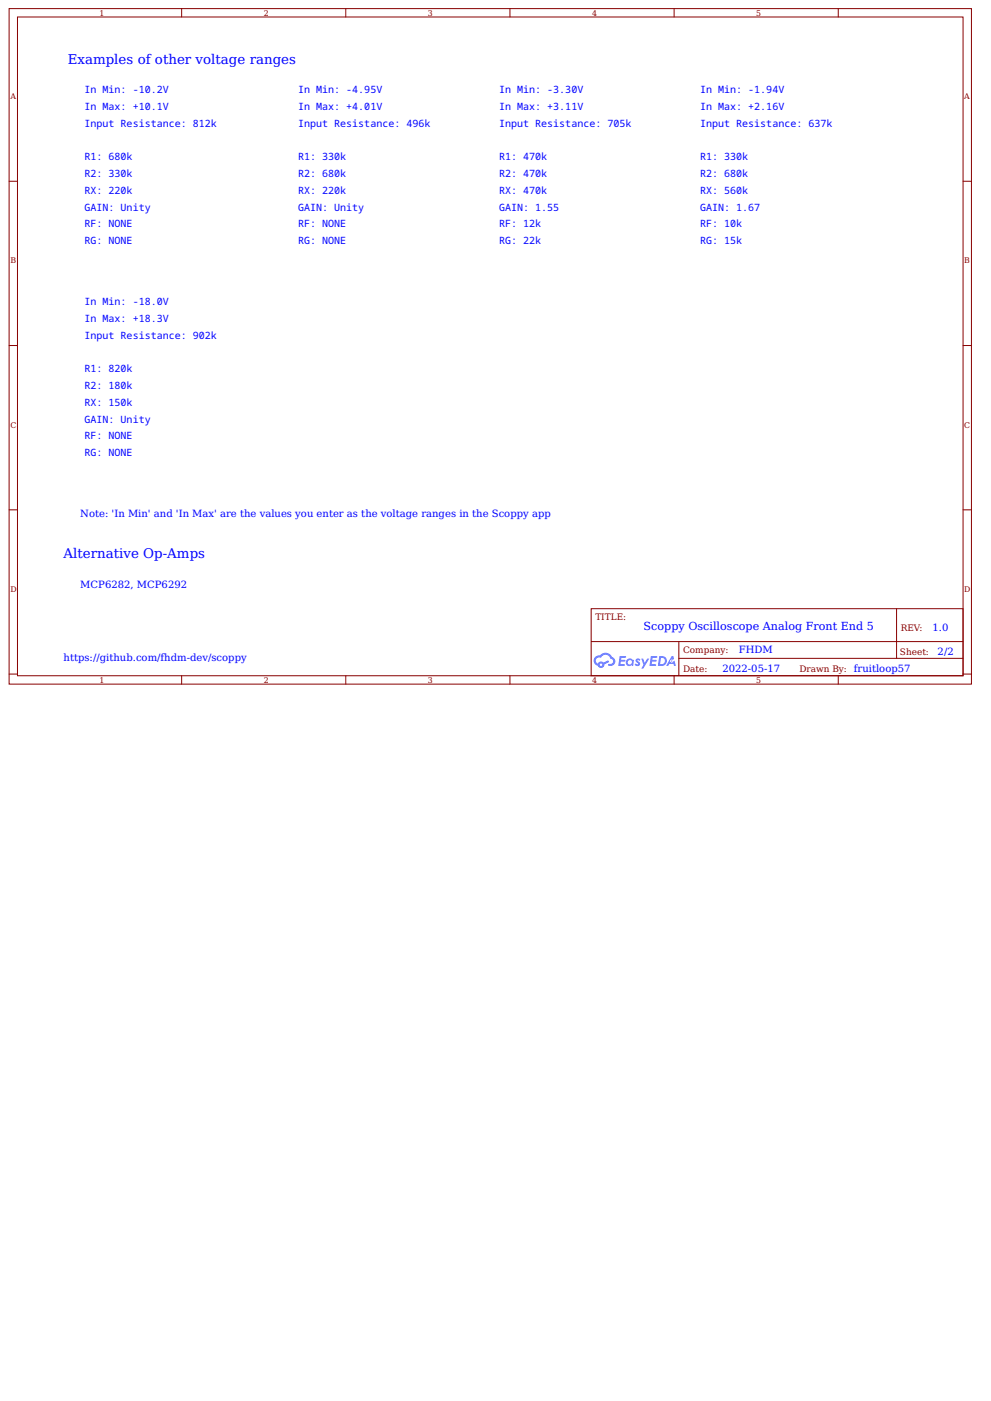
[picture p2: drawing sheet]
<svg xmlns="http://www.w3.org/2000/svg" width="210mm" height="297mm" viewBox="0 0 210 297" stroke-linecap="round" stroke-linejoin="round" font-family="sans-serif">
<defs><g id="words">
<g font-size="2.8" fill="#00f">
<text x="14.4" y="13.6">Examples of other voltage ranges</text>
<text x="13.5" y="118.4">Alternative Op-Amps</text>
</g>
<text font-size="2.4" fill="#00f" x="136.6" y="133.6">Scoppy Oscilloscope Analog Front End 5</text>
<g font-size="2.1" fill="#00f">
<text x="17.9" y="19.8">In Min: -10.2V</text>
<text x="17.9" y="23.3">In Max: +10.1V</text>
<text x="63.2" y="23.3">In Max: +4.01V</text>
<text x="63.2" y="19.8">In Min: -4.95V</text>
<text x="105.9" y="23.3">In Max: +3.11V</text>
<text x="105.9" y="19.8">In Min: -3.30V</text>
<text x="148.5" y="23.3">In Max: +2.16V</text>
<text x="148.5" y="19.8">In Min: -1.94V</text>
<text x="17.9" y="26.9">Input Resistance: 812k</text>
<text x="63.2" y="26.9">Input Resistance: 496k</text>
<text x="105.9" y="26.9">Input Resistance: 705k</text>
<text x="148.5" y="26.9">Input Resistance: 637k</text>
<text x="17.9" y="34">R1: 680k</text>
<text x="63.2" y="34">R1: 330k</text>
<text x="105.9" y="34">R1: 470k</text>
<text x="148.5" y="34">R1: 330k</text>
<text x="17.9" y="37.5">R2: 330k</text>
<text x="17.9" y="41.1">RX: 220k</text>
<text x="63.2" y="41.1">RX: 220k</text>
<text x="63.2" y="37.5">R2: 680k</text>
<text x="105.9" y="41.1">RX: 470k</text>
<text x="105.9" y="37.5">R2: 470k</text>
<text x="148.5" y="41.1">RX: 560k</text>
<text x="148.5" y="37.5">R2: 680k</text>
<text x="17.9" y="44.7">GAIN: Unity</text>
<text x="63.2" y="44.7">GAIN: Unity</text>
<text x="105.9" y="44.7">GAIN: 1.55</text>
<text x="148.5" y="44.7">GAIN: 1.67</text>
<text x="17.9" y="48.2">RF: NONE</text>
<text x="17.9" y="51.8">RG: NONE</text>
<text x="63.2" y="51.8">RG: NONE</text>
<text x="63.2" y="48.2">RF: NONE</text>
<text x="105.9" y="51.8">RG: 22k</text>
<text x="105.9" y="48.2">RF: 12k</text>
<text x="148.5" y="51.8">RG: 15k</text>
<text x="148.5" y="48.2">RF: 10k</text>
<text x="17.9" y="64.7">In Min: -18.0V</text>
<text x="17.9" y="71.8">Input Resistance: 902k</text>
<text x="17.9" y="68.3">In Max: +18.3V</text>
<text x="17.9" y="82.5">R2: 180k</text>
<text x="17.9" y="78.9">R1: 820k</text>
<text x="17.9" y="89.6">GAIN: Unity</text>
<text x="17.9" y="86">RX: 150k</text>
<text x="17.9" y="93.1">RF: NONE</text>
<text x="17.9" y="96.7">RG: NONE</text>
<text x="17" y="109.5">Note: 'In Min' and 'In Max' are the values you enter as the voltage ranges in the Scoppy app</text>
<text x="17" y="124.6">MCP6282, MCP6292</text>
<text x="197.9" y="133.7">1.0</text>
<text x="13.5" y="140.2">https://github.com/fhdm-dev/scoppy</text>
<text x="153.3" y="142.5">2022-05-17</text>
<text x="156.7" y="138.5">FHDM</text>
<text x="198.9" y="138.9">2/2</text>
</g>
<g font-size="1.9" fill="#800">
<text x="126.3" y="131.4">TITLE:</text>
<text x="191.1" y="133.7">REV:</text>
<text x="144.9" y="142.4">Date:</text>
<text x="144.9" y="138.5">Company:</text>
<text x="169.6" y="142.4">Drawn By: fruitloop57</text>
<text x="190.9" y="138.8">Sheet:</text>
</g>
<g font-size="1.7" fill="#800">
<text x="21.1" y="3.3">1</text>
<text x="56" y="3.3">2</text>
<text x="90.8" y="3.3">3</text>
<text x="125.6" y="3.3">4</text>
<text x="160.4" y="3.3">5</text>
<text x="2.2" y="21">A</text>
<text x="204.6" y="21">A</text>
<text x="2.2" y="55.8">B</text>
<text x="204.6" y="55.8">B</text>
<text x="2.2" y="90.7">C</text>
<text x="204.6" y="90.7">C</text>
<text x="2.2" y="125.5">D</text>
<text x="204.6" y="125.5">D</text>
<text x="21.1" y="144.8">1</text>
<text x="56" y="144.8">2</text>
<text x="90.8" y="144.8">3</text>
<text x="125.6" y="144.8">4</text>
<text x="160.4" y="144.8">5</text>
</g>
</g></defs>
<g fill="none" stroke="#800" stroke-width=".21">
<path d="M1.9 1.8h204.2v143.2h-204.2zM3.7 3.6h200.6v139.7h-200.6zM38.5 1.8v1.8M73.4 1.8v1.8M108.2 1.8v1.8M143 1.8v1.8M177.9 1.8v1.8M1.9 38.4h1.8M204.3 38.4h1.8M1.9 73.3h1.8M204.3 73.3h1.8M1.9 108.1h1.8"/>
<path d="M204.3 108.1h1.8M125.4 129.1h78.9v14.2h-78.9zM125.4 136h78.9M144 139.6h60.3M144 136v7.1M190.2 129.1v10.5M1.9 142.9h1.8M38.5 143.3v1.7M73.4 143.3v1.7M108.2 143.3v1.7M143 143.3v1.7M177.9 143.3v1.7"/>
<path d="M204.3 142.9h1.8"/>
</g>
<g fill="#58f">
<path d="M135 139.7l.5-.1 .4 .3-.2 .2-.3-.1-.2 .1a.6 .6 0 0 1 .6 .5 .6 .6 0 0 1-.4 .6h-.5l-.3-.3 .3-.2 .4 .2 .1-.2a.62 .62 0 0 1-.4-1z"/>
<path d="M136.1 139.6h.4l.3 1 .5-1h.5l-1.3 2.2h-.4l.4-.8z"/>
<path d="M131.5 139.1h1.3l-.1 .4h-.9v.4h.7l.2 .2-.2 .2h-.8l-.1 .5h.8l.1 .3-1.3 .1z"/>
<path d="M138.1 139.1h1.3l-.1 .4h-.8l-.1 .4h.8l.1 .2-.2 .2h-.8v.5h.7l.2 .3-1.4 .1z"/>
<path d="M142.5 139.1h.4l.1 .6-.3 .2a.35 .35 0 0 0-.5 .1 .35 .35 0 0 0 .2 .5 .35 .35 0 0 0 .5-.3l.2-.1 .3 1.1h-.4l-.1-.5h-.9l-.2 .5h-.5z"/>
<path d="M139.9 139.1l-.3 2.1h.7a1.06 1.06 0 0 0 1.2-1.1 1.06 1.06 0 0 0-1.3-1zM140.2 139.5a.72 .72 0 0 1 .9 .8 .72 .72 0 0 1-1.1 .5z"/>
<path d="M133 139.9a.78 .78 0 0 0-.1 1.1 .78 .78 0 0 0 1.1 .1l.3 .1 .2-1.2-.3-.1a.76 .76 0 0 0-1.2 0zM133.1 140.4a.5 .5 0 0 1 1 0 .5 .5 0 0 1-1 0z"/>
<path d="M126.3 139.3a1.1 1.1 0 0 0 .5 1.9 .72 .72 0 0 0 .9 .4 .72 .72 0 0 0 .5-.7l1-.5-.2-.4-.9 .5-.2-.1a.74 .74 0 0 0-1.1 .3 .7 .7 0 0 1-.3-1 .7 .7 0 0 1 1-.2 1.07 1.07 0 0 1 1.1-.7 1.07 1.07 0 0 1 .9 .9 .57 .57 0 0 1 .6 .7 .57 .57 0 0 1-.8 .4l-.3 .2a.96 .96 0 0 0 1.4-.3 .96 .96 0 0 0-.6-1.4 1.57 1.57 0 0 0-2.6-.3zM127.2 140.9a.3 .3 0 0 1 .6 0 .3 .3 0 0 1-.6 0z"/>
<circle cx="142.5" cy="140.2" r=".13"/>
</g>
<use href="#words"/>
</svg>
